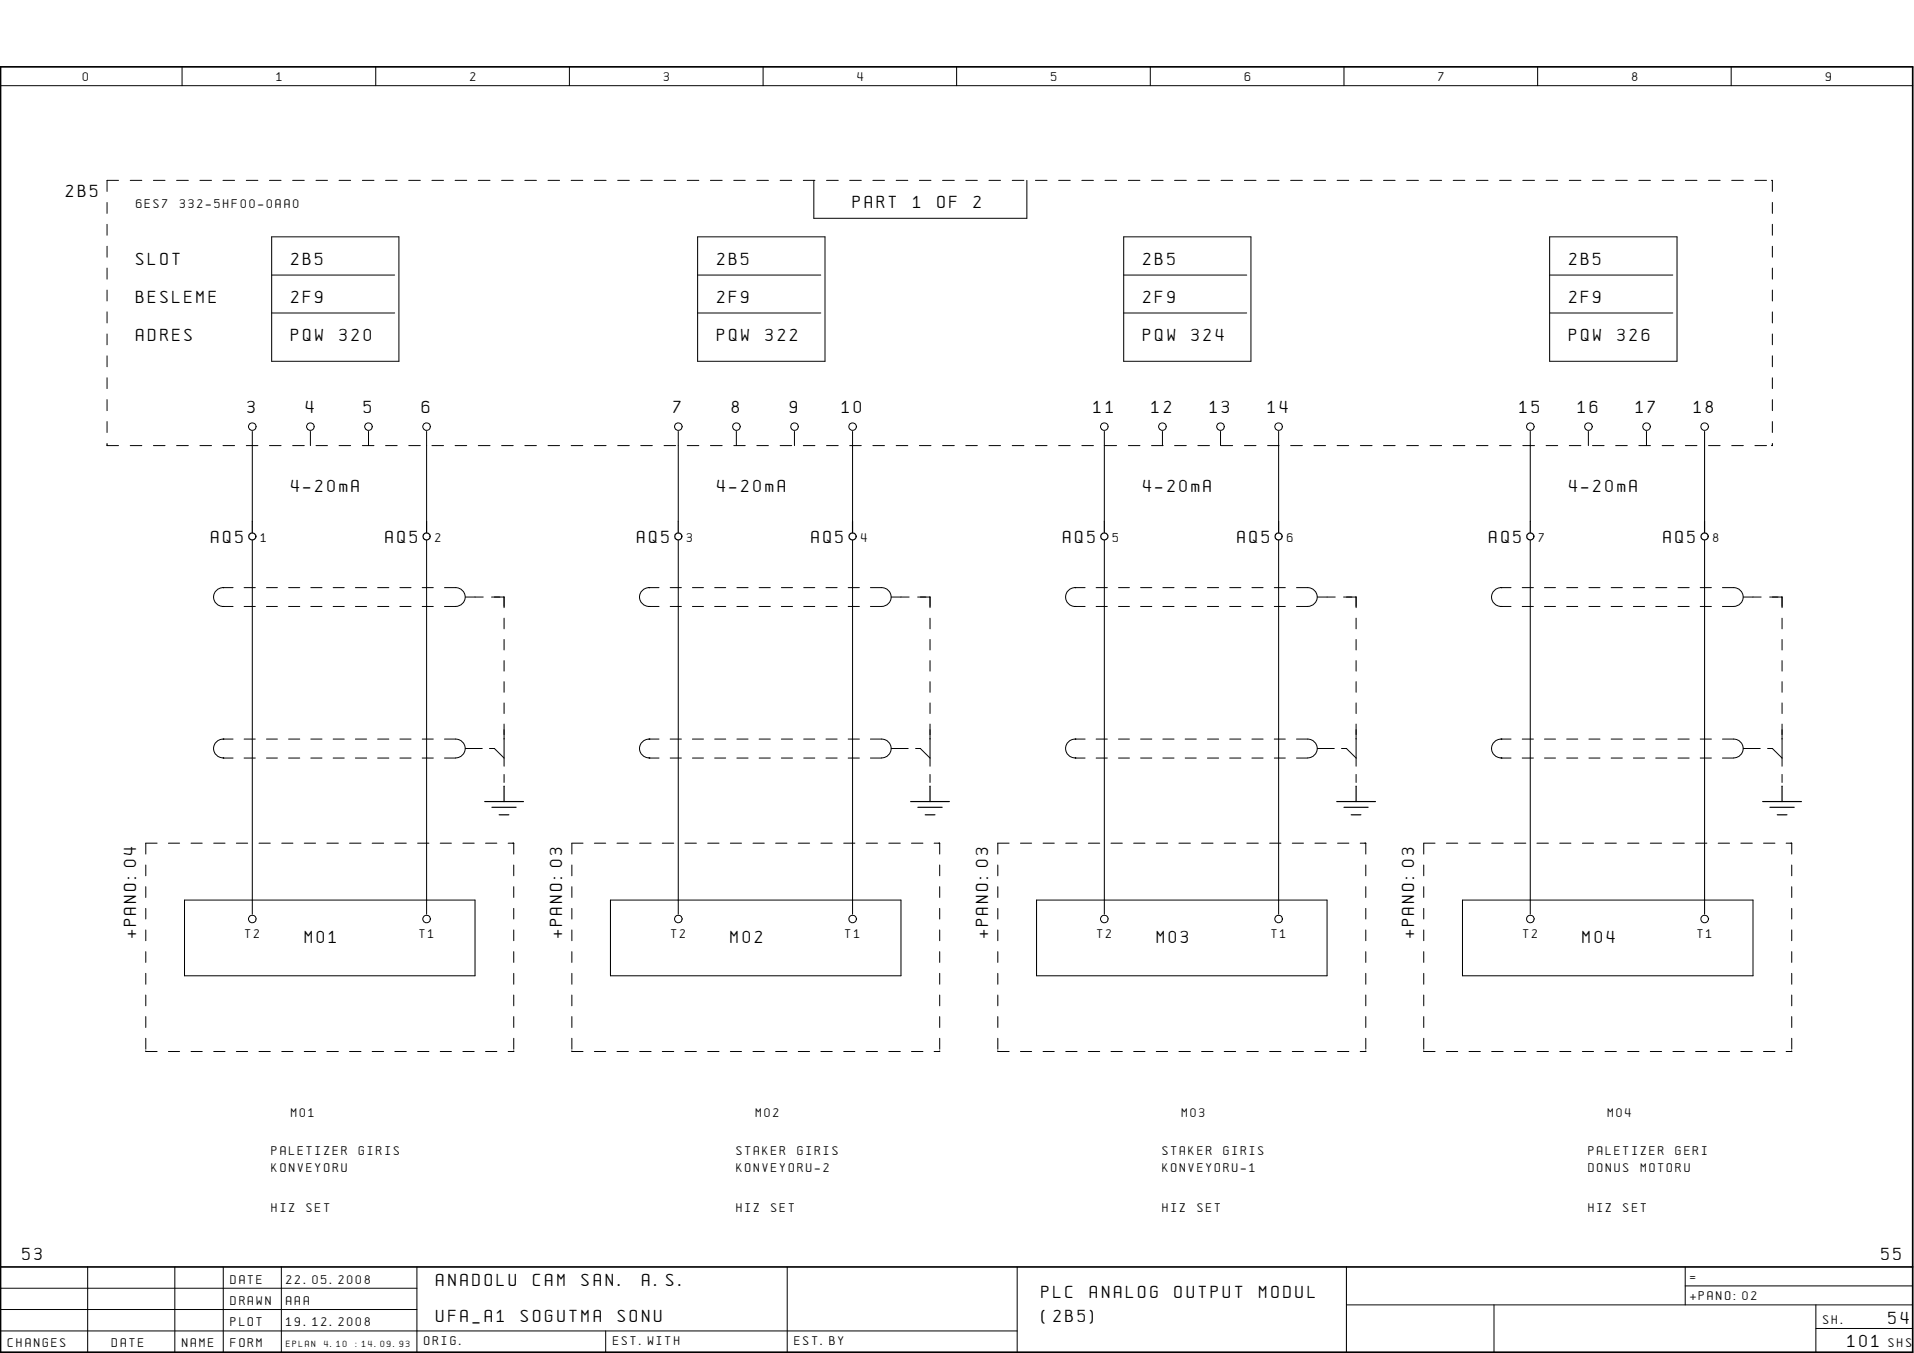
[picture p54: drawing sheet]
<svg xmlns="http://www.w3.org/2000/svg" width="297mm" height="210mm" viewBox="0 0 297 210" stroke-linecap="round" stroke-linejoin="round" font-family="sans-serif">
<defs><g id="words">
<g font-size="2.2">
<text x="10.2" y="30.6">2B5</text>
<text x="132.3" y="32.3">PART</text>
<text x="141.7" y="32.3">1</text>
<text x="145.5" y="32.3">OF</text>
<text x="151.1" y="32.3">2</text>
<text x="21.1" y="41.1">SLOT</text>
<text x="45.2" y="41.1">2B5</text>
<text x="111.3" y="41.1">2B5</text>
<text x="177.4" y="41.1">2B5</text>
<text x="243.5" y="41.1">2B5</text>
<text x="21.1" y="46.9">BESLEME</text>
<text x="45.2" y="46.9">2F9</text>
<text x="111.3" y="46.9">2F9</text>
<text x="177.4" y="46.9">2F9</text>
<text x="243.5" y="46.9">2F9</text>
<text x="21.1" y="52.8">ADRES</text>
<text x="45.2" y="52.8">PQW</text>
<text x="52.7" y="52.8">320</text>
<text x="111.3" y="52.8">PQW</text>
<text x="118.8" y="52.8">322</text>
<text x="177.4" y="52.8">PQW</text>
<text x="184.9" y="52.8">324</text>
<text x="243.5" y="52.8">PQW</text>
<text x="251" y="52.8">326</text>
<text x="38.4" y="64.1">3</text>
<text x="47.5" y="64.1">4</text>
<text x="56.5" y="64.1">5</text>
<text x="65.5" y="64.1">6</text>
<text x="104.5" y="64.1">7</text>
<text x="113.6" y="64.1">8</text>
<text x="122.6" y="64.1">9</text>
<text x="130.7" y="64.1">10</text>
<text x="169.7" y="64.1">11</text>
<text x="178.7" y="64.1">12</text>
<text x="187.7" y="64.1">13</text>
<text x="196.8" y="64.1">14</text>
<text x="235.8" y="64.1">15</text>
<text x="244.9" y="64.1">16</text>
<text x="253.9" y="64.1">17</text>
<text x="262.9" y="64.1">18</text>
<text x="45.2" y="76.3">4-20mA</text>
<text x="111.3" y="76.3">4-20mA</text>
<text x="177.4" y="76.3">4-20mA</text>
<text x="243.5" y="76.3">4-20mA</text>
<text x="32.8" y="84.3">AQ5</text>
<text x="59.8" y="84.3">AQ5</text>
<text x="98.9" y="84.3">AQ5</text>
<text x="125.9" y="84.3">AQ5</text>
<text x="165" y="84.3">AQ5</text>
<text x="192" y="84.3">AQ5</text>
<text x="231.1" y="84.3">AQ5</text>
<text x="258.2" y="84.3">AQ5</text>
<text x="21.1" y="145.6" transform="rotate(-90 21.1 145.6)">+PANO:04</text>
<text x="47.3" y="146.3">M01</text>
<text x="87.2" y="145.6" transform="rotate(-90 87.2 145.6)">+PANO:03</text>
<text x="113.4" y="146.3">M02</text>
<text x="153.4" y="145.6" transform="rotate(-90 153.4 145.6)">+PANO:03</text>
<text x="179.5" y="146.3">M03</text>
<text x="219.5" y="145.6" transform="rotate(-90 219.5 145.6)">+PANO:03</text>
<text x="245.6" y="146.3">M04</text>
<text x="3.5" y="195.5">53</text>
<text x="292" y="195.5">55</text>
<text x="67.7" y="199.5">ANADOLU</text>
<text x="82.7" y="199.5">CAM</text>
<text x="90.3" y="199.5">SAN.</text>
<text x="99.6" y="199.5">A.S.</text>
<text x="161.6" y="201.3">PLC</text>
<text x="169.1" y="201.3">ANALOG</text>
<text x="182.3" y="201.3">OUTPUT</text>
<text x="195.4" y="201.3">MODUL</text>
<text x="67.7" y="205">UFA_A1</text>
<text x="80.9" y="205">SOGUTMA</text>
<text x="95.9" y="205">SONU</text>
<text x="161.6" y="205">(2B5)</text>
<text x="286.7" y="209">101</text>
<text x="293.1" y="205.4">54</text>
</g>
<g font-size="1.6">
<text x="12.9" y="12.6">0</text>
<text x="42.9" y="12.6">1</text>
<text x="73" y="12.6">2</text>
<text x="103" y="12.6">3</text>
<text x="133.1" y="12.6">4</text>
<text x="163.1" y="12.6">5</text>
<text x="193.2" y="12.6">6</text>
<text x="223.2" y="12.6">7</text>
<text x="253.3" y="12.6">8</text>
<text x="283.3" y="12.6">9</text>
<text x="21.1" y="32.3">6ES7</text>
<text x="27.9" y="32.3">332-5HF00-0AA0</text>
<text x="40.5" y="84.1">1</text>
<text x="67.5" y="84.1">2</text>
<text x="106.6" y="84.1">3</text>
<text x="133.6" y="84.1">4</text>
<text x="172.7" y="84.1">5</text>
<text x="199.7" y="84.1">6</text>
<text x="238.8" y="84.1">7</text>
<text x="265.9" y="84.1">8</text>
<text x="38" y="145.5">T2</text>
<text x="65.1" y="145.5">T1</text>
<text x="104.2" y="145.5">T2</text>
<text x="131.2" y="145.5">T1</text>
<text x="170.3" y="145.5">T2</text>
<text x="197.3" y="145.5">T1</text>
<text x="236.4" y="145.5">T2</text>
<text x="263.4" y="145.5">T1</text>
<text x="45.2" y="173.3">M01</text>
<text x="117.3" y="173.3">M02</text>
<text x="183.4" y="173.3">M03</text>
<text x="249.5" y="173.3">M04</text>
<text x="42.2" y="179.2">PALETIZER</text>
<text x="55.7" y="179.2">GIRIS</text>
<text x="114.3" y="179.2">STAKER</text>
<text x="123.8" y="179.2">GIRIS</text>
<text x="180.4" y="179.2">STAKER</text>
<text x="189.9" y="179.2">GIRIS</text>
<text x="246.5" y="179.2">PALETIZER</text>
<text x="260" y="179.2">GERI</text>
<text x="42.2" y="181.8">KONVEYORU</text>
<text x="114.3" y="181.8">KONVEYORU-2</text>
<text x="180.4" y="181.8">KONVEYORU-1</text>
<text x="246.5" y="181.8">DONUS</text>
<text x="254.6" y="181.8">MOTORU</text>
<text x="42.2" y="188">HIZ</text>
<text x="47.6" y="188">SET</text>
<text x="114.3" y="188">HIZ</text>
<text x="119.7" y="188">SET</text>
<text x="180.4" y="188">HIZ</text>
<text x="185.8" y="188">SET</text>
<text x="246.5" y="188">HIZ</text>
<text x="251.9" y="188">SET</text>
<text x="35.8" y="199.1">DATE</text>
<text x="35.8" y="202.4">DRAWN</text>
<text x="44.4" y="199.1">22.05.2008</text>
<text x="44.4" y="202.4">AAA</text>
<text x="262.3" y="198.8">=</text>
<text x="262.3" y="201.7">+PANO:02</text>
<text x="1.2" y="209">CHANGES</text>
<text x="17.4" y="209">DATE</text>
<text x="28.3" y="209">NAME</text>
<text x="35.8" y="205.7">PLOT</text>
<text x="35.8" y="209">FORM</text>
<text x="44.4" y="205.7">19.12.2008</text>
<text x="65.8" y="208.7">ORIG.</text>
<text x="95.1" y="208.7">EST.WITH</text>
<text x="123.3" y="208.7">EST.BY</text>
<text x="283" y="205.4">SH.</text>
<text x="293.1" y="209">SHS</text>
</g>
<g font-size="1.1">
<text x="44.4" y="209">EPLAN</text>
<text x="50.3" y="209">4.10</text>
<text x="55.2" y="209">:14.09.93</text>
</g>
</g></defs>
<g fill="none" stroke="#000" stroke-width=".16">
<path d="M.1 13.3h296.7M28.3 10.4v2.9M58.3 10.4v2.9M88.4 10.4v2.9M118.4 10.4v2.9M148.5 10.4v2.9M178.5 10.4v2.9M208.6 10.4v2.9M238.6 10.4v2.9M268.7 10.4v2.9M16.6 31.4v1.7M16.6 34.8v1.7"/>
<path d="M16.6 38.2v1.7M18.4 28h-1.8v1.7M20.2 28h1.8M23.8 28h1.8M27.4 28h1.8M31 28h1.8M34.6 28h1.8M38.2 28h1.8M41.8 28h1.8M42.2 36.7h19.7v19.3h-19.7zM45.4 28h1.8M49 28h1.8"/>
<path d="M52.6 28h1.8M56.2 28h1.8M59.8 28h1.8M63.4 28h1.8M67 28h1.8M70.6 28h1.8M74.2 28h1.8M77.8 28h1.8M81.4 28h1.8M85 28h1.8M88.6 28h1.8M92.2 28h1.9"/>
<path d="M95.9 28h1.8M99.4 28h1.8M103.1 28h1.8M106.7 28h1.8M108.3 36.7h19.7v19.3h-19.7zM110.3 28h1.8M113.9 28h1.8M117.5 28h1.7M121.1 28h1.8M124.7 28h1.8M126.3 28v5.9h33.1v-5.9M128.3 28h1.8"/>
<path d="M131.9 28h1.8M135.5 28h1.8M139.1 28h1.8M142.7 28h1.8M146.3 28h1.8M149.9 28h1.8M153.5 28h1.8M157.1 28h1.8M160.7 28h1.8M164.3 28h1.8M167.9 28h1.8M171.5 28h1.8"/>
<path d="M174.4 36.7h19.7v19.3h-19.7zM175.1 28h1.8M178.7 28h1.8M182.3 28h1.8M185.9 28h1.8M189.5 28h1.8M193.1 28h1.8M196.7 28h1.8M200.3 28h1.8M203.9 28h1.8M207.5 28h1.8M211.1 28h1.8"/>
<path d="M214.7 28h1.8M218.3 28h1.8M221.9 28h1.8M225.5 28h1.8M229.1 28h1.8M232.7 28h1.8M236.3 28h1.8M239.9 28h1.8M240.5 36.7h19.8v19.3h-19.8zM243.5 28h1.8M247.1 28h1.8M250.7 28h1.8"/>
<path d="M254.3 28h1.8M258 28h1.8M261.6 28h1.8M265.2 28h1.8M268.8 28h1.7M272.3 28h1.8M274.9 28h.2v1.7M275.1 31.4v1.7M275.1 34.8v1.7M275.1 38.2v1.7M16.6 41.6v1.7M16.6 45v1.7"/>
<path d="M16.6 48.4v1.7M16.6 51.8v1.7M16.6 55.2v1.7M16.6 58.6v1.7M42.2 42.7h19.1M42.2 48.6h19.1M108.3 42.7h19.1M108.3 48.6h19.1M174.4 42.7h19.1M174.4 48.6h19.1M240.5 42.7h19.1M240.5 48.6h19.1"/>
<path d="M275.1 41.6v1.7M275.1 45v1.7M275.1 48.4v1.7M275.1 51.8v1.7M275.1 55.2v1.7M275.1 58.6v1.7M16.6 62v1.7M16.6 65.4v1.7M16.6 68.8v.3h1.8M20.2 69.1h1.8M23.8 69.1h1.8M27.4 69.1h1.8"/>
<path d="M31 69.1h1.8M34.6 69.1h1.8M38.2 69.1h1.8M39.2 66.9v14M41.8 69.1h1.8M45.4 69.1h1.8M48.2 66.9v2.2M49 69.1h1.8M52.6 69.1h1.8M56.2 69.1h1.8M57.2 66.9v2.2M59.8 69.1h1.8"/>
<path d="M63.4 69.1h1.8M66.2 66.9v14M67 69.1h1.8M70.6 69.1h1.8M74.2 69.1h1.8M77.8 69.1h1.8M81.4 69.1h1.8M85 69.1h1.8M88.6 69.1h1.8M92.2 69.1h1.9M95.9 69.1h1.8M99.4 69.1h1.8"/>
<path d="M103.1 69.1h1.8M105.3 66.9v14M106.7 69.1h1.8M110.3 69.1h1.8M113.9 69.1h1.8M114.3 66.9v2.2M117.5 69.1h1.7M121.1 69.1h1.8M123.3 66.9v2.2M124.7 69.1h1.8M128.3 69.1h1.8M131.9 69.1h1.8"/>
<path d="M132.3 66.9v14M135.5 69.1h1.8M139.1 69.1h1.8M142.7 69.1h1.8M146.3 69.1h1.8M149.9 69.1h1.8M153.5 69.1h1.8M157.1 69.1h1.8M160.7 69.1h1.8M164.3 69.1h1.8M167.9 69.1h1.8M171.4 66.9v14"/>
<path d="M171.5 69.1h1.8M175.1 69.1h1.8M178.7 69.1h1.8M180.4 66.9v2.2M182.3 69.1h1.8M185.9 69.1h1.8M189.4 66.9v2.2M189.5 69.1h1.8M193.1 69.1h1.8M196.7 69.1h1.8M198.4 66.9v14M200.3 69.1h1.8"/>
<path d="M203.9 69.1h1.8M207.5 69.1h1.8M211.1 69.1h1.8M214.7 69.1h1.8M218.3 69.1h1.8M221.9 69.1h1.8M225.5 69.1h1.8M229.1 69.1h1.8M232.7 69.1h1.8M236.3 69.1h1.8M237.5 66.9v14M239.9 69.1h1.8"/>
<path d="M243.5 69.1h1.8M246.5 66.9v2.2M247.1 69.1h1.8M250.7 69.1h1.8M254.3 69.1h1.8M255.5 66.9v2.2M258 69.1h1.8M261.6 69.1h1.8M264.5 66.9v14M265.2 69.1h1.8M268.8 69.1h1.7M272.3 69.1h1.8"/>
<path d="M275.1 68.8v.3h-.2M275.1 62v1.7M275.1 65.4v1.7M36.2 91.2h-1.5a1.46 1.46 0 0 0-1.6 1.4 1.46 1.46 0 0 0 1.6 1.5h1.5M37.9 94.1h1.7M37.9 91.2h1.7M39.2 83.8v58M41.4 94.1h1.6M41.4 91.2h1.6M44.8 94.1h1.7M44.8 91.2h1.7M48.2 94.1h1.8"/>
<path d="M48.2 91.2h1.8M51.7 94.1h1.7M51.7 91.2h1.7M55.2 94.1h1.7M55.2 91.2h1.7M58.6 94.1h1.7M58.6 91.2h1.7M62.1 94.1h1.7M62.1 91.2h1.7M65.5 94.1h1.7M65.5 91.2h1.7M66.2 83.8v58"/>
<path d="M69 91.2h1.7a1.46 1.46 0 0 1 1.5 1.4 1.46 1.46 0 0 1-1.5 1.5h-1.7M72.2 92.6h2.8M76.3 92.6h1.9v1.7M78.2 95.9v1.7M78.2 99.2v1.6M102.3 91.2h-1.5a1.46 1.46 0 0 0-1.6 1.4 1.46 1.46 0 0 0 1.6 1.5h1.5M104 94.1h1.7M104 91.2h1.7M105.3 83.8v58M107.5 94.1h1.7M107.5 91.2h1.7M110.9 94.1h1.7"/>
<path d="M110.9 91.2h1.7M114.4 94.1h1.7M114.4 91.2h1.7M117.8 94.1h1.7M117.8 91.2h1.7M121.3 94.1h1.7M121.3 91.2h1.7M124.7 94.1h1.7M124.7 91.2h1.7M128.2 94.1h1.7M128.2 91.2h1.7M131.6 94.1h1.8"/>
<path d="M131.6 91.2h1.8M132.3 83.8v58M135.1 91.2h1.7a1.46 1.46 0 0 1 1.5 1.4 1.46 1.46 0 0 1-1.5 1.5h-1.7M138.3 92.6h2.8M142.4 92.6h1.9v1.7M144.3 95.9v1.7M144.3 99.2v1.6M168.4 91.2h-1.5a1.46 1.46 0 0 0-1.5 1.4 1.46 1.46 0 0 0 1.5 1.5h1.5M170.1 94.1h1.7M170.1 91.2h1.7M171.4 83.8v58M173.6 94.1h1.7"/>
<path d="M173.6 91.2h1.7M177 94.1h1.7M177 91.2h1.7M180.5 94.1h1.7M180.5 91.2h1.7M183.9 94.1h1.8M183.9 91.2h1.8M187.4 94.1h1.7M187.4 91.2h1.7M190.8 94.1h1.8M190.8 91.2h1.8M194.3 94.1h1.7"/>
<path d="M194.3 91.2h1.7M197.8 94.1h1.7M197.8 91.2h1.7M198.4 83.8v58M201.2 91.2h1.7a1.46 1.46 0 0 1 1.5 1.4 1.46 1.46 0 0 1-1.5 1.5h-1.7M204.4 92.6h2.8M208.5 92.6h2v1.7M210.5 95.9v1.7M210.5 99.2v1.6M234.5 91.2h-1.5a1.46 1.46 0 0 0-1.5 1.4 1.46 1.46 0 0 0 1.5 1.5h1.5M236.2 94.1h1.8M236.2 91.2h1.8"/>
<path d="M237.5 83.8v58M239.7 94.1h1.7M239.7 91.2h1.7M243.1 94.1h1.8M243.1 91.2h1.8M246.6 94.1h1.7M246.6 91.2h1.7M250 94.1h1.8M250 91.2h1.8M253.5 94.1h1.7M253.5 91.2h1.7M257 94.1h1.7"/>
<path d="M257 91.2h1.7M260.4 94.1h1.7M260.4 91.2h1.7M263.9 94.1h1.7M263.9 91.2h1.7M264.5 83.8v58M267.3 91.2h1.7a1.46 1.46 0 0 1 1.5 1.4 1.46 1.46 0 0 1-1.5 1.5h-1.7M270.5 92.6h2.8M274.6 92.6h2v1.7M276.6 95.9v1.7M276.6 99.2v1.6M36.2 114.7h-1.5a1.46 1.46 0 0 0-1.6 1.4 1.46 1.46 0 0 0 1.6 1.5h1.5"/>
<path d="M37.9 117.6h1.7M37.9 114.7h1.7M41.4 117.6h1.6M41.4 114.7h1.6M44.8 117.6h1.7M44.8 114.7h1.7M48.2 117.6h1.8M48.2 114.7h1.8M51.7 117.6h1.7M51.7 114.7h1.7M55.2 117.6h1.7M55.2 114.7h1.7"/>
<path d="M58.6 117.6h1.7M58.6 114.7h1.7M62.1 117.6h1.7M62.1 114.7h1.7M65.5 117.6h1.7M65.5 114.7h1.7M69 114.7h1.7a1.46 1.46 0 0 1 1.5 1.4 1.46 1.46 0 0 1-1.5 1.5h-1.7M72.2 116.1h2.6M76 116.1h.7l1.5 1.5M78.2 102.5v1.6M78.2 105.7v1.7M78.2 109.1v1.6"/>
<path d="M78.2 112.3v6.6M102.3 114.7h-1.5a1.46 1.46 0 0 0-1.6 1.4 1.46 1.46 0 0 0 1.6 1.5h1.5M104 117.6h1.7M104 114.7h1.7M107.5 117.6h1.7M107.5 114.7h1.7M110.9 117.6h1.7M110.9 114.7h1.7M114.4 117.6h1.7M114.4 114.7h1.7M117.8 117.6h1.7M117.8 114.7h1.7"/>
<path d="M121.3 117.6h1.7M121.3 114.7h1.7M124.7 117.6h1.7M124.7 114.7h1.7M128.2 117.6h1.7M128.2 114.7h1.7M131.6 117.6h1.8M131.6 114.7h1.8M135.1 114.7h1.7a1.46 1.46 0 0 1 1.5 1.4 1.46 1.46 0 0 1-1.5 1.5h-1.7M138.3 116.1h2.6M142.1 116.1h.7l1.5 1.5M144.3 102.5v1.6"/>
<path d="M144.3 105.7v1.7M144.3 109.1v1.6M144.3 112.3v6.6M168.4 114.7h-1.5a1.46 1.46 0 0 0-1.5 1.4 1.46 1.46 0 0 0 1.5 1.5h1.5M170.1 117.6h1.7M170.1 114.7h1.7M173.6 117.6h1.7M173.6 114.7h1.7M177 117.6h1.7M177 114.7h1.7M180.5 117.6h1.7M180.5 114.7h1.7"/>
<path d="M183.9 117.6h1.8M183.9 114.7h1.8M187.4 117.6h1.7M187.4 114.7h1.7M190.8 117.6h1.8M190.8 114.7h1.8M194.3 117.6h1.7M194.3 114.7h1.7M197.8 117.6h1.7M197.8 114.7h1.7M201.2 114.7h1.7a1.46 1.46 0 0 1 1.5 1.4 1.46 1.46 0 0 1-1.5 1.5h-1.7M204.4 116.1h2.7"/>
<path d="M208.2 116.1h.8l1.5 1.5M210.5 102.5v1.6M210.5 105.7v1.7M210.5 109.1v1.6M210.5 112.3v6.6M234.5 114.7h-1.5a1.46 1.46 0 0 0-1.5 1.4 1.46 1.46 0 0 0 1.5 1.5h1.5M236.2 117.6h1.8M236.2 114.7h1.8M239.7 117.6h1.7M239.7 114.7h1.7M243.1 117.6h1.8M243.1 114.7h1.8"/>
<path d="M246.6 117.6h1.7M246.6 114.7h1.7M250 117.6h1.8M250 114.7h1.8M253.5 117.6h1.7M253.5 114.7h1.7M257 117.6h1.7M257 114.7h1.7M260.4 117.6h1.7M260.4 114.7h1.7M263.9 117.6h1.7M263.9 114.7h1.7"/>
<path d="M267.3 114.7h1.7a1.46 1.46 0 0 1 1.5 1.4 1.46 1.46 0 0 1-1.5 1.5h-1.7M270.5 116.1h2.7M274.3 116.1h.8l1.5 1.5M276.6 102.5v1.6M276.6 105.7v1.7M276.6 109.1v1.6M276.6 112.3v6.6M22.6 134.2v1.7M22.6 137.6v1.6M24.4 130.8h-1.8v1.7M26.1 130.8h1.8M28.6 139.6h45.1v11.8h-45.1z"/>
<path d="M29.7 130.8h1.7M33.2 130.8h1.7M36.7 130.8h1.7M40.2 130.8h1.7M43.7 130.8h1.8M47.2 130.8h1.8M50.7 130.8h1.8M54.2 130.8h1.8M57.8 130.8h1.7M61.3 130.8h1.8M64.8 130.8h1.8M68.3 130.8h1.8"/>
<path d="M71.8 130.8h1.8M75.3 130.8h1.8M78.2 120.1v1.3M78.2 121.9v.1M78.9 130.8h.8v1.7M79.7 134.2v1.7M79.7 137.6v1.6M88.7 134.2v1.7M88.7 137.6v1.6M90.5 130.8h-1.8v1.7M92.2 130.8h1.8M94.7 139.6h45.1v11.8h-45.1z"/>
<path d="M95.8 130.8h1.7M99.3 130.8h1.7M102.8 130.8h1.8M106.3 130.8h1.8M109.8 130.8h1.8M113.3 130.8h1.8M116.9 130.8h1.7M120.4 130.8h1.7M123.9 130.8h1.7M127.4 130.8h1.8M130.9 130.8h1.8M134.4 130.8h1.8"/>
<path d="M137.9 130.8h1.8M141.5 130.8h1.7M144.3 120.1v1.3M144.3 121.9v.1M145 130.8h.8v1.7M145.8 134.2v1.7M145.8 137.6v1.6M154.9 134.2v1.7M154.9 137.6v1.6M156.6 130.8h-1.7v1.7M158.4 130.8h1.7M160.9 139.6h45v11.8h-45z"/>
<path d="M161.9 130.8h1.7M165.4 130.8h1.8M168.9 130.8h1.8M172.4 130.8h1.8M175.9 130.8h1.8M179.4 130.8h1.8M183 130.8h1.7M186.5 130.8h1.8M190 130.8h1.8M193.5 130.8h1.8M197 130.8h1.8M200.6 130.8h1.7"/>
<path d="M204.1 130.8h1.7M207.6 130.8h1.7M210.5 120.1v1.3M210.5 121.9v.1M211.1 130.8h.9v1.7M212 134.2v1.7M212 137.6v1.6M221 134.2v1.7M221 137.6v1.6M222.7 130.8h-1.7v1.7M224.5 130.8h1.7M227 139.6h45.1v11.8h-45.1z"/>
<path d="M228 130.8h1.7M231.5 130.8h1.8M235 130.8h1.8M238.5 130.8h1.8M242.1 130.8h1.7M245.6 130.8h1.7M249.1 130.8h1.7M252.6 130.8h1.8M256.1 130.8h1.8M259.6 130.8h1.8M263.1 130.8h1.8M266.7 130.8h1.7"/>
<path d="M270.2 130.8h1.7M273.7 130.8h1.8M276.6 120.1v1.3M276.6 121.9v.1M277.2 130.8h.9v1.7M278.1 134.2v1.7M278.1 137.6v1.6M22.6 140.9v1.7M22.6 144.3v1.6M22.6 147.6v1.7M22.6 151v1.7M22.6 154.4v1.6"/>
<path d="M22.6 157.7v1.7M79.7 140.9v1.7M79.7 144.3v1.6M79.7 147.6v1.7M79.7 151v1.7M79.7 154.4v1.6M79.7 157.7v1.7M88.7 140.9v1.7M88.7 144.3v1.6M88.7 147.6v1.7M88.7 151v1.7M88.7 154.4v1.6"/>
<path d="M88.7 157.7v1.7M145.8 140.9v1.7M145.8 144.3v1.6M145.8 147.6v1.7M145.8 151v1.7M145.8 154.4v1.6M145.8 157.7v1.7M154.9 140.9v1.7M154.9 144.3v1.6M154.9 147.6v1.7M154.9 151v1.7M154.9 154.4v1.6"/>
<path d="M154.9 157.7v1.7M212 140.9v1.7M212 144.3v1.6M212 147.6v1.7M212 151v1.7M212 154.4v1.6M212 157.7v1.7M221 140.9v1.7M221 144.3v1.6M221 147.6v1.7M221 151v1.7M221 154.4v1.6"/>
<path d="M221 157.7v1.7M278.1 140.9v1.7M278.1 144.3v1.6M278.1 147.6v1.7M278.1 151v1.7M278.1 154.4v1.6M278.1 157.7v1.7M22.6 161.1v1.7M22.6 163v.1h1.8M26.1 163.1h1.8M29.7 163.1h1.7M33.2 163.1h1.7"/>
<path d="M36.7 163.1h1.7M40.2 163.1h1.7M43.7 163.1h1.8M47.2 163.1h1.8M50.7 163.1h1.8M54.2 163.1h1.8M57.8 163.1h1.7M61.3 163.1h1.8M64.8 163.1h1.8M68.3 163.1h1.8M71.8 163.1h1.8M75.3 163.1h1.8"/>
<path d="M79.7 163v.1h-.8M79.7 161.1v1.7M88.7 163v.1h1.8M88.7 161.1v1.7M92.2 163.1h1.8M95.8 163.1h1.7M99.3 163.1h1.7M102.8 163.1h1.8M106.3 163.1h1.8M109.8 163.1h1.8M113.3 163.1h1.8M116.9 163.1h1.7"/>
<path d="M120.4 163.1h1.7M123.9 163.1h1.7M127.4 163.1h1.8M130.9 163.1h1.8M134.4 163.1h1.8M137.9 163.1h1.8M141.5 163.1h1.7M145.8 163v.1h-.8M145.8 161.1v1.7M154.9 163v.1h1.7M154.9 161.1v1.7M158.4 163.1h1.7"/>
<path d="M161.9 163.1h1.7M165.4 163.1h1.8M168.9 163.1h1.8M172.4 163.1h1.8M175.9 163.1h1.8M179.4 163.1h1.8M183 163.1h1.7M186.5 163.1h1.8M190 163.1h1.8M193.5 163.1h1.8M197 163.1h1.8M200.6 163.1h1.7"/>
<path d="M204.1 163.1h1.7M207.6 163.1h1.7M212 163v.1h-.9M212 161.1v1.7M221 163v.1h1.7M221 161.1v1.7M224.5 163.1h1.7M228 163.1h1.7M231.5 163.1h1.8M235 163.1h1.8M238.5 163.1h1.8M242.1 163.1h1.7"/>
<path d="M245.6 163.1h1.7M249.1 163.1h1.7M252.6 163.1h1.8M256.1 163.1h1.8M259.6 163.1h1.8M263.1 163.1h1.8M266.7 163.1h1.7M270.2 163.1h1.7M273.7 163.1h1.8M278.1 163v.1h-.9M278.1 161.1v1.7M.1 199.9h64.6"/>
<path d="M13.6 196.6v13.2M27.1 196.6v13.2M34.6 196.6v13.2M43.7 196.6v13.2M64.7 196.6v13.2M122.2 196.6v13.2M157.9 196.6v13.2M209 196.6v13.2M261.5 196.6v5.8M261.5 199.5h35.3M.1 203.2h64.6M.1 206.5h157.8"/>
<path d="M94 206.5v3.3M209 202.4h87.8M231.9 202.4v7.4M281.8 206.1h15M281.8 202.4v7.4"/>
<circle cx="39.2" cy="66.2" r=".58"/>
<circle cx="48.2" cy="66.2" r=".58"/>
<circle cx="57.2" cy="66.2" r=".58"/>
<circle cx="66.2" cy="66.2" r=".58"/>
<circle cx="105.3" cy="66.2" r=".59"/>
<circle cx="114.3" cy="66.2" r=".59"/>
<circle cx="123.3" cy="66.2" r=".59"/>
<circle cx="132.3" cy="66.2" r=".59"/>
<circle cx="171.4" cy="66.2" r=".58"/>
<circle cx="180.4" cy="66.2" r=".58"/>
<circle cx="189.4" cy="66.2" r=".58"/>
<circle cx="198.4" cy="66.2" r=".58"/>
<circle cx="237.5" cy="66.2" r=".59"/>
<circle cx="246.5" cy="66.2" r=".59"/>
<circle cx="255.5" cy="66.2" r=".59"/>
<circle cx="264.6" cy="66.2" r=".59"/>
<circle cx="39.2" cy="142.6" r=".58"/>
<circle cx="66.2" cy="142.6" r=".58"/>
<circle cx="105.3" cy="142.6" r=".59"/>
<circle cx="132.3" cy="142.6" r=".59"/>
<circle cx="171.4" cy="142.6" r=".58"/>
<circle cx="198.4" cy="142.6" r=".58"/>
<circle cx="237.5" cy="142.6" r=".59"/>
<circle cx="264.6" cy="142.6" r=".59"/>
</g>
<path d="M.1 10.4h296.7v199.4h-296.7zM.1 196.6h296.7" fill="none" stroke="#000" stroke-width=".26"/>
<g fill="none" stroke="#000" stroke-width=".19">
<path d="M39.2 80.9v1.7M66.2 80.9v1.7M105.3 80.9v1.7M132.3 80.9v1.7M171.4 80.9v1.7M198.4 80.9v1.7M237.5 80.9v1.7M264.5 80.9v1.7M75.2 124.4h6M76.3 125.2h3.8M77.5 126.4h1.5M78.2 122v2.4"/>
<path d="M141.3 124.4h6M142.4 125.2h3.8M143.6 126.4h1.5M144.3 122v2.4M207.5 124.4h6M208.6 125.2h3.7M209.7 126.4h1.5M210.5 122v2.4M273.6 124.4h6M274.7 125.2h3.7M275.8 126.4h1.5M276.6 122v2.4"/>
<circle cx="39.2" cy="83.2" r=".56"/>
<circle cx="66.2" cy="83.2" r=".56"/>
<circle cx="105.3" cy="83.2" r=".56"/>
<circle cx="132.3" cy="83.2" r=".56"/>
<circle cx="171.4" cy="83.2" r=".55"/>
<circle cx="198.4" cy="83.2" r=".56"/>
<circle cx="237.5" cy="83.2" r=".54"/>
<circle cx="264.6" cy="83.2" r=".56"/>
</g>
<use href="#words"/>
</svg>
